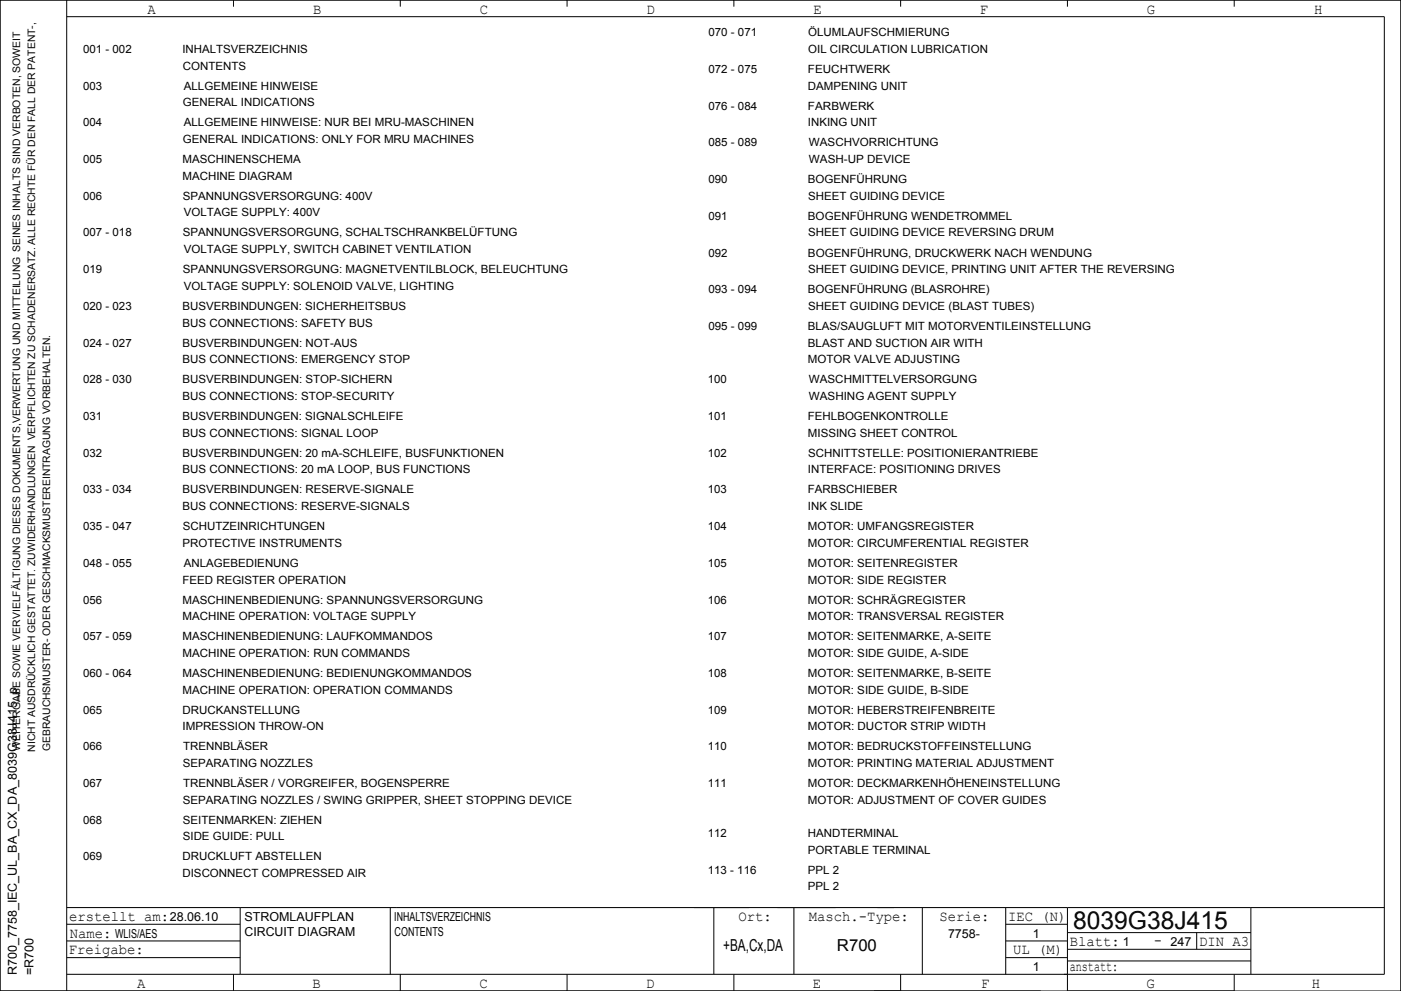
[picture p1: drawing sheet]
<svg xmlns="http://www.w3.org/2000/svg" width="420mm" height="297mm" viewBox="0 0 420 297" stroke-linecap="round" stroke-linejoin="round" font-family="sans-serif">
<defs><g id="words">
<text font-size="7.4" x="321.7" y="278.5">8039G38J415</text>
<g font-size="4.9">
<text x="216.8" y="285">+BA,Cx,DA</text>
<text x="250.9" y="285">R700</text>
</g>
<g font-size="4.4">
<text x="44.3" y="4.2">A</text>
<text x="93.8" y="4.2">B</text>
<text x="143.9" y="4.2">C</text>
<text x="193.9" y="4.2">D</text>
<text x="243.8" y="4.2">E</text>
<text x="293.8" y="4.2">F</text>
<text x="343.8" y="4.2">G</text>
<text x="394" y="4.2">H</text>
<text x="20.7" y="276">erstellt am:</text>
<text x="221.4" y="276">Ort:</text>
<text x="242.5" y="276">Masch.­Type:</text>
<text x="281.6" y="276">Serie:</text>
<text x="302.2" y="276">IEC (N)</text>
<text x="20.9" y="281">Name:</text>
<text x="20.6" y="286">Freigabe:</text>
<text x="303.7" y="286">UL (M)</text>
<text x="320.7" y="283.5">Blatt:</text>
<text x="346" y="283.2">­</text>
<text x="359.5" y="283.5">DIN A3</text>
<text x="320.7" y="291">anstatt:</text>
<text x="41.1" y="296">A</text>
<text x="93.7" y="296">B</text>
<text x="143.7" y="296">C</text>
<text x="193.7" y="296">D</text>
<text x="243.7" y="296">E</text>
<text x="294.1" y="296">F</text>
<text x="343.7" y="296">G</text>
<text x="393.3" y="296">H</text>
</g>
<g font-size="3.7">
<text x="50.9" y="276">28.06.10</text>
<text x="73.3" y="276">STROMLAUFPLAN</text>
<text x="118.2" y="276">INHALTSVERZEICHNIS</text>
<text x="34.5" y="281">WLIS/AES</text>
<text x="73.3" y="280.5">CIRCUIT DIAGRAM</text>
<text x="118.3" y="280.5">CONTENTS</text>
<text x="284.2" y="281">7758­</text>
<text x="309.6" y="281">1</text>
<text x="336.6" y="283.5">1</text>
<text x="350.9" y="283.5">247</text>
<text x="5" y="292.3" transform="rotate(-90 5 292.3)">R700_7758_IEC_UL_BA_CX_DA_8039G38J415_p</text>
<text x="10" y="292.2" transform="rotate(-90 10 292.2)">=R700</text>
<text x="309.6" y="291">1</text>
</g>
<g font-size="3.4">
<text x="212.4" y="10.9">070 ­ 071</text>
<text x="242.3" y="10.9">ÖLUMLAUFSCHMIERUNG</text>
<text x="24.9" y="15.9">001 ­ 002</text>
<text x="54.7" y="15.9">INHALTSVERZEICHNIS</text>
<text x="242.3" y="15.9">OIL CIRCULATION LUBRICATION</text>
<text x="54.8" y="20.9">CONTENTS</text>
<text x="212.4" y="21.9">072 ­ 075</text>
<text x="242.2" y="21.9">FEUCHTWERK</text>
<text x="24.9" y="26.9">003</text>
<text x="55.1" y="26.9">ALLGEMEINE HINWEISE</text>
<text x="242.2" y="26.9">DAMPENING UNIT</text>
<text x="54.8" y="31.9">GENERAL INDICATIONS</text>
<text x="212.4" y="32.9">076 ­ 084</text>
<text x="242.2" y="32.9">FARBWERK</text>
<text x="24.9" y="37.9">004</text>
<text x="55.1" y="37.9">ALLGEMEINE HINWEISE: NUR BEI MRU­MASCHINEN</text>
<text x="242.2" y="37.9">INKING UNIT</text>
<text x="54.8" y="42.9">GENERAL INDICATIONS: ONLY FOR MRU MACHINES</text>
<text x="212.4" y="43.9">085 ­ 089</text>
<text x="242.5" y="43.9">WASCHVORRICHTUNG</text>
<text x="24.9" y="48.9">005</text>
<text x="54.7" y="48.9">MASCHINENSCHEMA</text>
<text x="54.7" y="53.9">MACHINE DIAGRAM</text>
<text x="242.5" y="48.9">WASH­UP DEVICE</text>
<text x="24.9" y="59.9">006</text>
<text x="54.8" y="59.9">SPANNUNGSVERSORGUNG: 400V</text>
<text x="212.4" y="54.9">090</text>
<text x="242.2" y="54.9">BOGENFÜHRUNG</text>
<text x="242.3" y="59.9">SHEET GUIDING DEVICE</text>
<text x="55.1" y="64.9">VOLTAGE SUPPLY: 400V</text>
<text x="212.4" y="65.9">091</text>
<text x="242.2" y="65.9">BOGENFÜHRUNG WENDETROMMEL</text>
<text x="24.9" y="70.9">007 ­ 018</text>
<text x="54.8" y="70.9">SPANNUNGSVERSORGUNG, SCHALTSCHRANKBELÜFTUNG</text>
<text x="242.3" y="70.9">SHEET GUIDING DEVICE REVERSING DRUM</text>
<text x="55.1" y="75.9">VOLTAGE SUPPLY, SWITCH CABINET VENTILATION</text>
<text x="212.4" y="76.9">092</text>
<text x="242.2" y="76.9">BOGENFÜHRUNG, DRUCKWERK NACH WENDUNG</text>
<text x="24.9" y="81.9">019</text>
<text x="54.8" y="81.9">SPANNUNGSVERSORGUNG: MAGNETVENTILBLOCK, BELEUCHTUNG</text>
<text x="242.3" y="81.9">SHEET GUIDING DEVICE, PRINTING UNIT AFTER THE REVERSING</text>
<text x="55.1" y="86.9">VOLTAGE SUPPLY: SOLENOID VALVE, LIGHTING</text>
<text x="212.4" y="87.9">093 ­ 094</text>
<text x="242.2" y="87.9">BOGENFÜHRUNG (BLASROHRE)</text>
<text x="24.9" y="92.9">020 ­ 023</text>
<text x="54.7" y="92.9">BUSVERBINDUNGEN: SICHERHEITSBUS</text>
<text x="242.3" y="92.9">SHEET GUIDING DEVICE (BLAST TUBES)</text>
<text x="54.7" y="97.9">BUS CONNECTIONS: SAFETY BUS</text>
<text x="212.4" y="98.9">095 ­ 099</text>
<text x="242.2" y="98.9">BLAS/SAUGLUFT MIT MOTORVENTILEINSTELLUNG</text>
<text x="24.9" y="103.9">024 ­ 027</text>
<text x="54.7" y="103.9">BUSVERBINDUNGEN: NOT­AUS</text>
<text x="242.2" y="103.9">BLAST AND SUCTION AIR WITH</text>
<text x="54.7" y="108.9">BUS CONNECTIONS: EMERGENCY STOP</text>
<text x="242.2" y="108.9">MOTOR VALVE ADJUSTING</text>
<text x="24.9" y="114.9">028 ­ 030</text>
<text x="54.7" y="114.9">BUSVERBINDUNGEN: STOP­SICHERN</text>
<text x="54.7" y="119.9">BUS CONNECTIONS: STOP­SECURITY</text>
<text x="212.2" y="114.9">100</text>
<text x="242.5" y="114.9">WASCHMITTELVERSORGUNG</text>
<text x="242.5" y="119.9">WASHING AGENT SUPPLY</text>
<text x="24.9" y="125.9">031</text>
<text x="54.7" y="125.9">BUSVERBINDUNGEN: SIGNALSCHLEIFE</text>
<text x="212.2" y="125.9">101</text>
<text x="242.2" y="125.9">FEHLBOGENKONTROLLE</text>
<text x="54.7" y="130.9">BUS CONNECTIONS: SIGNAL LOOP</text>
<text x="242.2" y="130.9">MISSING SHEET CONTROL</text>
<text x="24.9" y="136.9">032</text>
<text x="54.7" y="136.9">BUSVERBINDUNGEN: 20 mA­SCHLEIFE, BUSFUNKTIONEN</text>
<text x="212.2" y="136.9">102</text>
<text x="242.3" y="136.9">SCHNITTSTELLE: POSITIONIERANTRIEBE</text>
<text x="54.7" y="141.9">BUS CONNECTIONS: 20 mA LOOP, BUS FUNCTIONS</text>
<text x="242.2" y="141.9">INTERFACE: POSITIONING DRIVES</text>
<text x="24.9" y="147.9">033 ­ 034</text>
<text x="54.7" y="147.9">BUSVERBINDUNGEN: RESERVE­SIGNALE</text>
<text x="212.2" y="147.9">103</text>
<text x="242.2" y="147.9">FARBSCHIEBER</text>
<text x="54.7" y="152.9">BUS CONNECTIONS: RESERVE­SIGNALS</text>
<text x="242.2" y="152.9">INK SLIDE</text>
<text x="24.9" y="158.9">035 ­ 047</text>
<text x="54.8" y="158.9">SCHUTZEINRICHTUNGEN</text>
<text x="212.2" y="158.9">104</text>
<text x="242.2" y="158.9">MOTOR: UMFANGSREGISTER</text>
<text x="54.7" y="163.9">PROTECTIVE INSTRUMENTS</text>
<text x="242.2" y="163.9">MOTOR: CIRCUMFERENTIAL REGISTER</text>
<text x="24.9" y="169.9">048 ­ 055</text>
<text x="55.1" y="169.9">ANLAGEBEDIENUNG</text>
<text x="212.2" y="169.9">105</text>
<text x="242.2" y="169.9">MOTOR: SEITENREGISTER</text>
<text x="54.7" y="174.9">FEED REGISTER OPERATION</text>
<text x="242.2" y="174.9">MOTOR: SIDE REGISTER</text>
<text x="24.9" y="180.9">056</text>
<text x="54.7" y="180.9">MASCHINENBEDIENUNG: SPANNUNGSVERSORGUNG</text>
<text x="54.7" y="185.9">MACHINE OPERATION: VOLTAGE SUPPLY</text>
<text x="212.2" y="180.9">106</text>
<text x="242.2" y="180.9">MOTOR: SCHRÄGREGISTER</text>
<text x="242.2" y="185.9">MOTOR: TRANSVERSAL REGISTER</text>
<text x="24.9" y="191.9">057 ­ 059</text>
<text x="54.7" y="191.9">MASCHINENBEDIENUNG: LAUFKOMMANDOS</text>
<text x="212.2" y="191.9">107</text>
<text x="242.2" y="191.9">MOTOR: SEITENMARKE, A­SEITE</text>
<text x="54.7" y="196.9">MACHINE OPERATION: RUN COMMANDS</text>
<text x="242.2" y="196.9">MOTOR: SIDE GUIDE, A­SIDE</text>
<text x="24.9" y="202.9">060 ­ 064</text>
<text x="54.7" y="202.9">MASCHINENBEDIENUNG: BEDIENUNGKOMMANDOS</text>
<text x="212.2" y="202.9">108</text>
<text x="242.2" y="202.9">MOTOR: SEITENMARKE, B­SEITE</text>
<text x="54.7" y="207.9">MACHINE OPERATION: OPERATION COMMANDS</text>
<text x="242.2" y="207.9">MOTOR: SIDE GUIDE, B­SIDE</text>
<text x="24.9" y="213.9">065</text>
<text x="54.7" y="213.9">DRUCKANSTELLUNG</text>
<text x="212.2" y="213.9">109</text>
<text x="242.2" y="213.9">MOTOR: HEBERSTREIFENBREITE</text>
<text x="54.7" y="218.9">IMPRESSION THROW­ON</text>
<text x="242.2" y="218.9">MOTOR: DUCTOR STRIP WIDTH</text>
<text x="24.9" y="224.9">066</text>
<text x="54.9" y="224.9">TRENNBLÄSER</text>
<text x="212.2" y="224.9">110</text>
<text x="242.2" y="224.9">MOTOR: BEDRUCKSTOFFEINSTELLUNG</text>
<text x="54.8" y="229.9">SEPARATING NOZZLES</text>
<text x="242.2" y="229.9">MOTOR: PRINTING MATERIAL ADJUSTMENT</text>
<text x="24.9" y="235.9">067</text>
<text x="54.9" y="235.9">TRENNBLÄSER / VORGREIFER, BOGENSPERRE</text>
<text x="212.2" y="235.9">111</text>
<text x="242.2" y="235.9">MOTOR: DECKMARKENHÖHENEINSTELLUNG</text>
<text x="54.8" y="240.9">SEPARATING NOZZLES / SWING GRIPPER, SHEET STOPPING DEVICE</text>
<text x="242.2" y="240.9">MOTOR: ADJUSTMENT OF COVER GUIDES</text>
<text x="24.9" y="246.9">068</text>
<text x="54.8" y="246.9">SEITENMARKEN: ZIEHEN</text>
<text x="54.8" y="251.9">SIDE GUIDE: PULL</text>
<text x="212.2" y="250.9">112</text>
<text x="242.2" y="250.9">HANDTERMINAL</text>
<text x="24.9" y="257.9">069</text>
<text x="54.7" y="257.9">DRUCKLUFT ABSTELLEN</text>
<text x="242.2" y="255.9">PORTABLE TERMINAL</text>
<text x="54.7" y="262.9">DISCONNECT COMPRESSED AIR</text>
<text x="212.2" y="261.9">113 ­ 116</text>
<text x="242.2" y="261.9">PPL 2</text>
<text x="242.2" y="266.9">PPL 2</text>
</g>
<g font-size="3.1">
<text x="6" y="225" transform="rotate(-90 6 225)">WEITERGABE SOWIE VERVIELFÄLTIGUNG DIESES DOKUMENTS,VERWERTUNG UND MITTEILUNG SEINES INHALTS SIND VERBOTEN, SOWEIT</text>
<text x="10.5" y="225.3" transform="rotate(-90 10.5 225.3)">NICHT AUSDRÜCKLICH GESTATTET. ZUWIDERHANDLUNGEN VERPFLICHTEN ZU SCHADENERSATZ. ALLE RECHTE FÜR DEN FALL DER PATENT­,</text>
<text x="15" y="225.1" transform="rotate(-90 15 225.1)">GEBRAUCHSMUSTER­ ODER GESCHMACKSMUSTEREINTRAGUNG VORBEHALTEN.</text>
</g>
</g></defs>
<g fill="none" stroke="#000" stroke-width=".3">
<path d="M0 0h420v297h-420zM20 0v297M20 5h395v287h-395M70 0v2M120 0v2M170 0v2M220 0v2M270 0v2M320 0v2M370 0v2M20 277h52M20 272h395"/>
<path d="M72 272v20M117 272v20M214 272v20M238 272v20M276.5 272v20M301.5 272v20M301.5 277h18.5M320 272v25h50v-5M320 279.5h55M358.7 279.5v5M375 272v20M20 287h52"/>
<path d="M20 282h52M70 292v5M120 292v5M170 292v5M220 292v5M270 292v5M301.5 287h18.5M301.5 282h18.5M312 297h-312v-297h420v297M320 284.5h55M320 288h55"/>
</g>
<use href="#words"/>
</svg>
